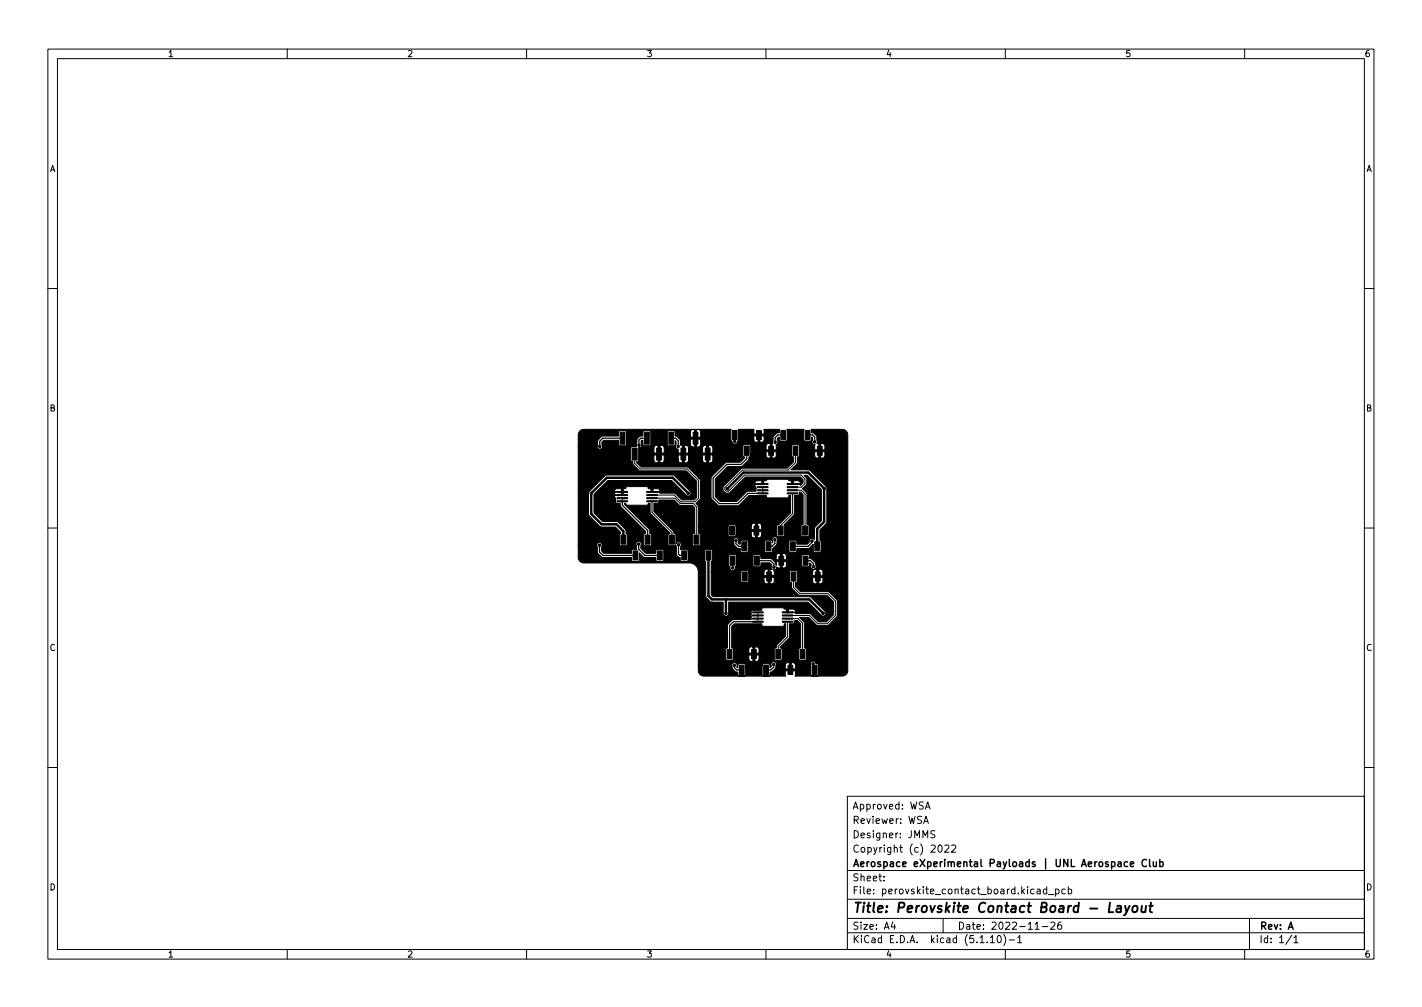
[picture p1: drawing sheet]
<svg xmlns="http://www.w3.org/2000/svg" width="297mm" height="210mm" viewBox="0 0 297 210" stroke-linecap="round" stroke-linejoin="round" font-family="sans-serif">
<defs><g id="words">
<text font-size="2.8" x="178" y="190.6">Title: Perovskite Contact Board - Layout</text>
<g font-size="2.1">
<text x="178" y="172">Reviewer: WSA</text>
<text x="178" y="169">Approved: WSA</text>
<text x="178" y="178">Copyright (c) 2022</text>
<text x="178" y="175">Designer: JMMS</text>
<text x="178" y="184">Sheet:</text>
<text x="178" y="181">Aerospace eXperimental Payloads | UNL Aerospace Club</text>
<text x="178" y="186.7">File: perovskite_contact_board.kicad_pcb</text>
<text x="178" y="196.9">KiCad E.D.A. kicad (5.1.10)-1</text>
<text x="178" y="194.1">Size: A4</text>
<text x="200" y="194.1">Date: 2022-11-26</text>
<text x="263" y="194.1">Rev: A</text>
<text x="263" y="196.9">Id: 1/1</text>
</g>
<g font-size="1.8">
<text x="35" y="11.9">1</text>
<text x="85" y="11.9">2</text>
<text x="135" y="11.9">3</text>
<text x="185" y="11.9">4</text>
<text x="235" y="11.9">5</text>
<text x="285" y="11.9">6</text>
<text x="10.3" y="35.9">A</text>
<text x="285.3" y="35.9">A</text>
<text x="10.3" y="85.9">B</text>
<text x="285.3" y="85.9">B</text>
<text x="10.3" y="135.9">C</text>
<text x="285.3" y="135.9">C</text>
<text x="10.3" y="185.9">D</text>
<text x="285.3" y="185.9">D</text>
<text x="35" y="199.9">1</text>
<text x="85" y="199.9">2</text>
<text x="135" y="199.9">3</text>
<text x="185" y="199.9">4</text>
<text x="235" y="199.9">5</text>
<text x="285" y="199.9">6</text>
</g>
</g></defs>
<g fill="none" stroke="#000" stroke-width=".21">
<path d="M10 10.2h277v190.1h-277zM12 12.2h273v186.1h-273zM60 10.2v2M110 10.2v2M160 10.2v2M210 10.2v2M260 10.2v2M10 60.2h2M285 60.2h2M132.6 94.8v2l1.1 1.1h9.8l2.4 2.4v3.7l-.7 .8h-3l-1.4-1.4h-4.6M166.2 94.1v2.5l-1.6 1.5h-9.5l-3.7 3.7v.5l.3 .3h.5l3.3-3.4h11.8l.8 .8v1l-.7 .7h-1.9M10 110.2h2"/>
<path d="M130 104v.7M136.2 104h4.8l1.1 1.1h2.7l.7 .7v6.9M136.2 104.7v2.3l4.2 4.2v1.5M159.3 101.7v1.3M165.5 102.4h1.9l.8 .7v7.7M165.5 103v4.3l-2.4 2.4v1.1M285 110.2h2M158.3 127.9v1.9M164.5 129.2h2.2l.9 .9v6.5M164.5 129.8v3.2l-1.9 1.9v1.7M165.7 120.4v2.2l1.3 1.3h5.9l1.6 1.6v3l-1.7 1.7h-2l-1.7-1.7h-4.6M10 160.2h2"/>
<path d="M177 166.3h108v32h-108zM192.9 171.9l.5-1.5 .5 1.5M193.1 171.5h.7M193.3 168.9l.5-1.5 .5 1.5M193.4 168.5h.7M195.3 173.5l-.6-.1-.2 .2v.4l.6 .3 .2 .3-.3 .3h-.6M196.1 176.6l.2-.2a.8 .8 0 0 1 .5 .8 .8 .8 0 0 1-.5 .7l-.2-.1-.2-.4zM197.4 176.6l.5-.2 .3 .5-.9 1h.9M198.8 176.6l.6-.2 .2 .5-.9 1h.9M285 160.2h2M60 198.3v2M110 198.3v2"/>
<path d="M160 198.3v2M177 194.8h108M177 191.8h108M177 187.8h108M177 181.8h108M184.6 183.8v.1M184.6 183v.1M186.5 192.5l-.4 1h1M186.9 193v1M197 191.8v3M206.9 195.8l.4-.5v1.5M206.9 196.8h.8"/>
<path d="M208.5 195.4l.1-.1a.8 .8 0 0 1 .6 .8 .8 .8 0 0 1-.6 .7 1 1 0 0 1-.1-1.4zM209.6 195.1a1.72 1.72 0 0 1 0 2.3M210 198.3v2M210.8 196.3h1.1M212.6 195.8l.4-.5v1.5M212.6 196.8h.8M216.2 194h.9M216.6 185.7h.6l.1 .9M217.3 186l-.5 .1-.2 .2 .2 .3h.5M217.7 193.5h1.2M218.6 185.7l-.4-.1-.3 .3 .2 .7h.5M218.6 185.1v1.5"/>
<path d="M219 186.8h1.1M219.5 192.7l.6-.2 .3 .5-1 1h1M220.5 185.7l.4-.1 .3 .3-.1 .7h-.6M220.5 185.6v1.5M221.6 192.5l-.4 .1a1.01 1.01 0 0 0 0 1.4l.5-.1 .1-.5-.3-.3h-.3l-.3 .3M222.5 185.7l-.4-.1-.3 .3 .1 .7h.6M223.1 185.7l.5-.1 .3 .3-.2 .7h-.6M223.1 185.1v1.5M260 198.3v2M261 191.8v6.5M269.9 195.3l-1.3 1.9M270.3 195.8l.4-.5v1.5"/>
<path d="M270.3 196.8h.8"/>
</g>
<path d="M231.9 188.5l-.3 2h1M233.4 189.2h.7v1.3M234.2 189.6l-.7 .1a.4 .4 0 0 0-.3 .3 .4 .4 0 0 0 .2 .5l.7-.1M235 189.1l.3 1.4M236 189.1l-.9 1.8-.3 .2M236.7 189.3l.1-.1a.5 .5 0 0 1 .8 .3v.6l-.3 .3a.5 .5 0 0 1-.8-.3zM238.5 189.1v1.3l.4 .1 .4-.2M239.4 189.1l-.2 1.4M240.1 189.1h.7M240.4 188.5l-.2 1.7 .1 .2 .4 .1" fill="none" stroke="#000" stroke-width=".4"/>
<path d="M239.5 179.6a.71 .71 0 0 0-1 .5 .71 .71 0 0 0 .7 .8l.3-.1M240.1 179.4v1.3l.2 .2M240.9 179.9l.1 1h.3l.3-.1M241.6 179.9v1M242.3 179.4v1.5M235.6 180l-.5-.1-.3 .3 .2 .7h.6M236.1 180.4l.7-.1v-.3l-.5-.1-.2 .2 .1 .8h.6M242.3 180l.4-.1 .3 .3-.2 .7h-.5" fill="none" stroke="#000" stroke-width=".3"/>
<g fill="#000" stroke="#000" stroke-width=".21">
<path d="M129.5 90.2h1v2.5h-1zM132.1 93.5h1v2.6h-1zM134.6 90.2h1v2.5h-1zM137.2 93.5h1v2.6h-1zM139.7 90.2h1v2.5h-1zM142.2 93.5h1v2.6h-1zM144.8 90.2h1v2.5h-1zM147.3 93.5h1v2.6h-1zM121.1 90l.8-.4h30.8l-.1 2.2 .2 .3a.65 .65 0 0 0 .7 .6 .65 .65 0 0 0 .6-.7l.2-.2h3.2a.54 .54 0 0 0 .3 .5 .54 .54 0 0 0 .5-.1v-1.2h.4v1.2l.2 .1a.6 .6 0 0 0 .7-.5v-.6l-.1-.2h-1.9l-.1 .2v.6h-3.2l-.1-2.2h3.3v.9l.1 .1h1.9l.1-.1v-.9h3.3l-.1 .8h-.6l-.7 .8-.1 1.4-.1 .1v1.2h.7l.2-.1-.1-.9 .1-.1a.57 .57 0 0 0 .2-.8v-.4l.4-.3v.5l.2 .3 1.3-.1v-2.4h3.7l-.1 2.3 .3 .2h1.1l.2-.2 .1-.6 .1 .1v.6a.57 .57 0 0 0 0 .6 .57 .57 0 0 0 .6 .2l-.1 1 .1 .1h.7v-1.2h.4v1.2h.8l.1-.1v-.7a.53 .53 0 0 0-.9-.4l-.8-.1 .2-.4-.2-1.1-.6-.7h-.5l-.1-.8h6.5a1.16 1.16 0 0 1 1.2 1.2v49.2l-.2 .6-.5 .5-.5 .1h-9.8l.1-1-.2-.1h-1.8l-.2 .1 .1 1h-17.1a1.16 1.16 0 0 1-1.1-1.2v-1.1h6.9l.3 .9 .5 .4 .5 .1 .1 .7 1.2 .1 .4-.2v-2h3.4l.1 2.1 .2 .1h1l.3-.2v-.6l.5-.1 .7-.6 .2-.7h1.8v.6l.2 .2h.7v-1.2h.4v1.2h.7l.2-.2-.2-.9h3.3l.1 2.4 .2 .1h1.1l.3-.3v-1.9l-.2-.3a.47 .47 0 0 1-.6-.4 .57 .57 0 0 0-.9 .4h-3.3l-.3-.2-.8 .1-.1-.2a.6 .6 0 0 0-.8 .6h-1.8a.58 .58 0 0 0-.7-.7 .58 .58 0 0 0-.3 .9l-.4 .3v-.6l-.3-.2h-1l-.3 .3h-3.4l-.3-.3h-1.1l-.3 .2v.6l-.2-.2a.57 .57 0 0 0-.3-.8 .57 .57 0 0 0-.8 .5h-6.9v-3.3h5.7v2l.2 .2h1.2l.2-.3h3.2a.54 .54 0 0 0 .3 .5 .54 .54 0 0 0 .6-.1v-1.1h.4v1.1l.1 .2a.6 .6 0 0 0 .8-.6v-.6l-.2-.1h-1.8l-.2 .1v.6h-3.2v-1.9h3.2v.6l.2 .2h.7v-1.2h.4v1.2h.7l.2-.2-.1-.7a.53 .53 0 0 0-.8-.3l-.6-.2a.6 .6 0 0 0-.7 .6h-3.2l-.1-.2-.3-.1v-4.5l.6-.5 5.7-.1v.4l.3 .2h4.1l.3-.2v-.4h.3v2.6l-1.8 1.9-.1 .6-.5 .3 .1 2.1 .2 .1h1.1l.3-.2v-2l-.2-.2-.2-.1v-.2l1.9-2v-2.9h.8l.2-.2v-.4h.6l.7 .7v5l-.4 .3v2l.3 .2 1.3-.1 .1-2.1-.5-.3v-5.3l-1-1.1h1.9l1.8 1.7h2.1l.3-.1 1.8-2v-3.2l-1.8-1.7-5.9-.1-1.1-1v-.9h.3l.2-.3h3.1l.1 .1a.53 .53 0 0 0 .8 .3v-1.1h.4v1.1l.2 .2a.6 .6 0 0 0 .7-.6v-.6l-.2-.1h-1.8l-.2 .1v.6h-3.1v-1.9h3.1v.6l.2 .2h.7v-1.2h.4v1.2h.7l.2-.2v-.7a.53 .53 0 0 0-.9-.3l-.5-.2a.6 .6 0 0 0-.8 .6h-3.1l-.3-.3-1.2 .1-.2 .2v1.9l.2 .3h.2l.1 1.2 1.5 1.5h5.8l1.4 1.3v2.8l-1.5 1.4h-1.6l-1.8-1.7h-3l-.2-.2h-2.2l.5-.1v-.5h.4v.5h1.3a.42 .42 0 0 0 0-.5 .42 .42 0 0 0-.4-.1l-1.3 .1-.8-.4h-4l-.3 .1-.1 .4-2 .1-.2 .3v1.6h-3.8l-1.1 1v4.9l-.3 .1-.1 .2h-5.7v-16.2l-.2-.8-.6-.7-1.1-.4h-22l-.7-.2-.5-.7v-2.8h3.9l.1 1.6 1.1 1h6l.2 .8h1.2l.3-.2v-1.5l.9 .9h2.5v.6l.2 .2h1.1l.3-.1v-2.1l-.1-.2-1.3-.1-.2 .3v.5h-2.1l-1-1v-.5a.57 .57 0 0 0-.1-.8 .57 .57 0 0 0-.8 0 .57 .57 0 0 0 0 .8v.7l-.9 .1-.2 .7h-5.8l-.4-.4v-1a.57 .57 0 0 0-.3-.8 .57 .57 0 0 0-.7 .5h-3.9v-10.8h2.1l.1 4.5 2.3 2.4 .4 .1h2.8l1.1 1.1v.3l-.2 .3v1.9l.2 .3h1.2l.2-.2v-2l-.2-.3-.1-.8-1.7-1.7h-3.1l-1.8-1.8v-3.5h4.2l.3 .4 .1 1 .9 .1 .1 .7 5.1 5.2v.4l-.2 .1-.1 .2v2l.2 .2h1.2l.2-.2v-2l-.4-.3v-.8l-5.3-5.3v-.2h.3l.1 .3 .3 .1h4l.2-.1 .1-.3h.4v2l4.2 4.2-.4 .4v2l.3 .2h1l.3-.1 .1 .3v1.7l.5 .5 .3 .1 .1 .7 1.2 .1 .3-.1v-2.1h3.5v2l.2 .2 .1 7.4 1.1 1.1h2.5v2.4l.2 .5h.5l.4-.4v-2.5h16.6l2.8 2.9a.58 .58 0 0 0 .8-.2 .58 .58 0 0 0-.1-.8l-3.2-3h-20.1l-.4-.4v-4.8h6.2v2l.2 .2h1.1l.3-.3h3.2a.54 .54 0 0 0 .3 .5 .54 .54 0 0 0 .6-.1v-1.1h.4v1.1l.1 .2a.6 .6 0 0 0 .7-.6v-.6l-.1-.1h-1.9l-.1 .1v.6h-3.2v-1.9h3.2v.6l.1 .2h.8v-1.2a.54 .54 0 0 0-.6-.1 .54 .54 0 0 0-.3 .5h-3.2l-.3-.3h-1.1l-.2 .3h-6.2v-2.2l.2-.2v-.9h3.4v2l.3 .2a.57 .57 0 0 0 .5 .8 .57 .57 0 0 0 .6-.8l.3-.2v-2h3.4v2l.3 .2h1.2l.1-.8h1.9l.4 .6a.57 .57 0 0 0 .1 .8l-.4 .1v1.2h.7l.1-.2-.1-1a.57 .57 0 0 0 .6-.6l.7 .2 .1-.2v-1.1h.4v1.1a.54 .54 0 0 0 .6 .1 .54 .54 0 0 0 .3-.5v-.6l-.2-.1h-1.8l-.2 .1v.7l-.1-.6-.8-.8-2.3-.1v-.5h3.2v.6l.2 .2h.7v-1.2h.4v1.2h.7l.2-.2v-.6h3.2l.1 2.1 1.3 .1 .2-.2v-.6l.4 .4a.58 .58 0 0 0 0 .8 .58 .58 0 0 0 .8 0 .58 .58 0 0 0 .1-.8l-.2-.5-.7-.7-.4-.1v-.6l-.3-.2h-1.1l-.2 .3h-3.2a.54 .54 0 0 0-.3-.5 .54 .54 0 0 0-.6 .1l-.5-.2a.6 .6 0 0 0-.8 .6h-3.2l-.3-.3h-1l-.3 .3h-3.4l-.4-.3h-1l-.3 .3h-3.4v-1.1l-.2-.3h-1.2l-.2 .3h-3.5l-.2-.3-1.3 .1v-.8a.57 .57 0 0 0-.2-.8 .57 .57 0 0 0-.8 .3l-.1-2-.3-.1-.2-.5-4-4.1v-1.7l.9-.1 .1-.6h3.2l1.1 1.1h2.8l.4 .4v5.5l-.3 .1-.2 .2v1.9l.2 .3h1.3l.2-.2v-.9h6.9l.2 1 .6 .6 .6 .1 .1 .7 1.3 .1 .3-.2v-2h3.4l.1 2.1 .2 .1h1l.3-.2 .1-.6 .8-.8 .2-.8a.57 .57 0 0 0-.6-.8 .57 .57 0 0 0-.4 .9v.3l-.1-.4-.3-.1h-1l-.3 .3h-3.4l-.3-.3h-1l-.3 .2-.1 .6h-.1l-.3-.4a.57 .57 0 0 0-.2-.9 .57 .57 0 0 0-.8 .5h-6.9l-.1-1.2-.4-.2v-1.6h6.3v2l.3 .2h1.1l.2-.3h3.2a.54 .54 0 0 0 .3 .5 .54 .54 0 0 0 .6-.1v-1.1h.4v1.1l.1 .2a.6 .6 0 0 0 .8-.6v-.6l-.2-.1h-1.8l-.2 .1v.6h-3.2v-1.9h3.2v.6l.2 .2h.7v-1.2h.4v1.2h.7l.2-.2v-.7a.53 .53 0 0 0-.9-.3l-.5-.2a.6 .6 0 0 0-.8 .6h-3.2l-.3-.3h-1l-.3 .3h-6.3v-4.1l-.4-.6 .9-1v-3.8l-.3-.5h2.5v4.2l1.7 1.6h4.1l2.1-2.1 3.7-.1v.4l.3 .2h4l.3-.2 .1-.4h.3v3.7l-2.4 2.4-.4 .2v2.1l.2 .2h1.1l.3-.2v-2l-.1-.2 2.1-2.3v-3.9h.9l.1-.2v-.4h.3l.6 .5v6.2l-.5 .3v2l.3 .2h1.1l.3-.2v-2l-.2-.2-.2-.1-.1-6.4-.9-1.1 .9-1v-1.1l-.6-.7h.7l3 3v6.5l-1.4 1.5-.1 2.5a.57 .57 0 0 0-.7-.3 .57 .57 0 0 0-.3 .8l-.5 .4h-2.2l-.1-.7-1.3-.1-.2 .3v2l.3 .2h1.1l.2-.2v-.6h2.5l1-.9 .1 1.6 1.2 .1 .3-.1v-2.1l-.2-.3v-2.2l1.3-1.2 .1-.4v-7.2l-3.6-3.7h-3.9l1.3-1.3 .1-1.4 .2-.1 .2-.2h3.2v.1a.53 .53 0 0 0 .8 .3v-1.2h.4v1.2l.2 .1a.6 .6 0 0 0 .7-.5v-.6l-.1-.2h-1.9l-.1 .2v.6h-3.2l-.1-2.1-.2-.1h-1.2l-.2 .3v1.9l.2 .2 .3 .1v1l-1.3 1.3-9.6 .1-3.8 3.7-.1 .8 .6 .6h.7l2.1-2 4.7 .1v-.5l-.1-.1h-1l-.3 .5h-3.3l1.3-1.3h11.5l.6 .6v.6l-.6 .5-.1-.2h-2.3l.5-.1v-.5h.4v.5h1.4l.1-.3-.5-.3-1.4 .1-.5-.1-.4-.3h-4l-.3 .3-.6 .1v.5l.6 .1h-2.3l-.1 .2 .3 .7-.1 .6h-1.9l-2.1 2.1h-3.5l-1-1v-3.7l2.6-2.6h3l1.4-1.4v-.6l.3-.1 .1-.2h3.2v.1a.53 .53 0 0 0 .9 .3v-1.2h.4v1.2l.1 .1a.6 .6 0 0 0 .8-.5v-.6l-.2-.2h-1.8l-.2 .2v.6h-3.2v-1.9h3.2v.6l.2 .1h.7v-1.2a.54 .54 0 0 0-.6 0 .54 .54 0 0 0-.3 .5h-3.2l-.2-.3h-1.3l-.1 .3v1.9l.1 .2 .3 .1v.2l-1 .9-3 .1-2.9 2.9-.2 .3h-2.5l-2.4-2.3h-9.7l-.9-.9v-.2l.3-.1 .1-.2h3.2v.1a.53 .53 0 0 0 .9 .3v-1.5h.4v1.5l.1 .1a.6 .6 0 0 0 .7-.5h3v.1a.53 .53 0 0 0 .9 .3v-1.5h.3v1.5l.2 .1a.6 .6 0 0 0 .7-.5h3v.1a.53 .53 0 0 0 .8 .3v-1.5h.4v1.5l.2 .1a.6 .6 0 0 0 .7-.5v-1l-.1-.1h-1.9l-.1 .1v1h-3v-1l-.1-.1h-1.9l-.1 .1v1h-3v-1l-.1-.1h-1.9l-.1 .1v1h-3.2v-2.6h3.2v1l.1 .1h.8v-1.5h.4v1.5h.7l.1-.1v-1.1a.53 .53 0 0 0-.8-.3l-.6-.1a.6 .6 0 0 0-.7 .5h-3.2h.1a.57 .57 0 0 0 .4-.9v-.5l.4-.2v.9l.2 .2h1.4v-2.8h3.5v2.7l.3 .2 1.2-.1 .1-.2v-.8l.2 .2v.6a.57 .57 0 0 0 0 .7 .57 .57 0 0 0 .5 .3v.7l.1 .1h.8v-1.5h.3v1.5h.8l.1-.1v-1h3v1l.1 .1h.7v-1.5h.4v1.5h.8l.1-.1v-1.1a.53 .53 0 0 0-.9-.3l-.5-.1a.6 .6 0 0 0-.7 .5h-3v-.1a.53 .53 0 0 0-.9-.3l-.7-.1-.1-.3h2.1a.54 .54 0 0 0 .3 .6 .54 .54 0 0 0 .6-.1v-1.5h.4v1.5l.1 .1a.6 .6 0 0 0 .8-.6v-.9l-.2-.1h-1.8l-.2 .1v.9h-2.1l-.1-.9-.6-.7-.4-.1v-.8h3.2v1l.2 .1h.7v-1.5h.4v1.5h.7l.2-.1v-1a.54 .54 0 0 0-.3-.5 .54 .54 0 0 0-.6 .1l-.5-.1a.6 .6 0 0 0-.8 .5h-3.2l-.3-.3h-1.1l-.2 .3h-3.5l-.2-.3h-1.1l-.3 .3v.8l-.6 .1-.6 .6-.1 1.5h-1l-.2 .2v2.8l.4 .2 .1 .6 1.3 1.3h9.7l2.2 2.2v3.3l-.5 .6h-2.6l-1.5-1.4h-3.1l-.1-.2h-2.3l.6-.1v-.5h.4v.5h1.3a.42 .42 0 0 0 0-.5 .42 .42 0 0 0-.4-.2l-1.3 .2-.1-.2h-.5v-.3l-.3-.1h-4.1l-.2 .1-.1 .3-.5 .2v.5h.5l-.5 .1v.5l.5 .1-6.6 .2v-.4l.3-.3 3.9 .1a.42 .42 0 0 0 .6 .4l.9-.1v-.5l-5.4 .1 .4-.4 5 .2v-.5l-.1-.2-1 .1-.4 .4h-3.5l2.2-2.2h13.3l3.1 3.2h.6l.3-.5-.1-.4-3.3-3.3-.4-.1h-13.9l-3.5 3.4-.2 .4h-2.1v-9.8h3.9a.57 .57 0 0 0 .8 .6 .57 .57 0 0 0 .2-1v-.5l.4-.4h3.1v.9l.2 .2h1.3l.2-.3-.1-2.6-.3-.2-1.1 .1-.2 .2v.8l-3.4 .1-.9 .9-.2 1.2h-3.9v-2.6zM153 89.9h1v1.9h-1zM155.5 93.2h1v1.9h-1zM158 89.9h1v1.9h-1z"/>
<path d="M160.6 93.2h1v1.9h-1zM163.1 89.9h1v1.9h-1zM165.7 93.2h1v1.9h-1zM168.2 89.9h1v1.9h-1zM170.7 93.2h1v1.9h-1zM129.7 111.7h1v1.9h-1zM128.9 104.6h2.2v.2h-2.2zM128.9 103.9h2.2v.2h-2.2zM128.9 103.3h2.2v.2h-2.2zM128.9 102.6h2.2v.2h-2.2zM132.2 115h1v1.9h-1zM134.8 111.7h1v1.9h-1z"/>
<path d="M135.1 104.6h2.2v.2h-2.2zM135.1 103.9h2.2v.2h-2.2zM135.1 103.3h2.2v.2h-2.2zM135.1 102.6h2.2v.2h-2.2zM137.3 115h1v1.9h-1zM139.9 111.7h1v1.9h-1zM142.4 115h1v1.9h-1zM144.9 111.7h1v1.9h-1zM147.5 115h1v1.9h-1zM152.4 109.8h1v1.9h-1zM152.5 116.1h1v1.9h-1zM155 113.1h1v1.9h-1z"/>
<path d="M157.5 109.8h1v1.9h-1zM157.6 116.1h1v1.9h-1zM158.2 102.9h2.2v.2h-2.2zM158.2 102.3h2.2v.2h-2.2zM158.2 101.6h2.2v.2h-2.2zM158.2 101h2.2v.2h-2.2zM160 113.1h1v1.9h-1zM162.6 109.8h1v1.9h-1zM162.7 116.1h1v1.9h-1zM165.1 113.1h1v1.9h-1zM164.4 102.9h2.2v.2h-2.2zM164.4 102.3h2.2v.2h-2.2z"/>
<path d="M164.4 101.6h2.2v.2h-2.2zM164.4 101h2.2v.2h-2.2zM167.7 109.8h1v1.9h-1zM167.8 116.1h1v1.9h-1zM170.2 113.1h1v1.9h-1zM151.9 135.6h1v1.9h-1zM155.1 119.4h1v1.9h-1zM157 135.6h1v1.9h-1zM157.2 127.8h2.2v.2h-2.2zM157.2 128.4h2.2v.2h-2.2zM157.2 129.1h2.2v.2h-2.2zM157.2 129.7h2.2v.2h-2.2z"/>
<path d="M160.2 119.4h1v1.9h-1zM162.1 135.6h1v1.9h-1zM163.4 127.8h2.2v.2h-2.2zM163.4 128.4h2.2v.2h-2.2zM163.4 129.1h2.2v.2h-2.2zM163.4 129.7h2.2v.2h-2.2zM165.2 119.4h1v1.9h-1zM167.1 135.6h1v1.9h-1zM170.3 119.4h1v1.9h-1zM154.4 138.9h1v1.9h-1zM159.5 138.9h1v1.9h-1zM164.6 138.9h1v1.9h-1z"/>
<path d="M169.7 138.9h1v1.9h-1z"/>
<circle cx="125.3" cy="93.2" r=".25"/>
<circle cx="133.5" cy="93" r=".25"/>
<circle cx="141.7" cy="93.2" r=".25"/>
<circle cx="153.5" cy="92.1" r=".25"/>
<circle cx="161.9" cy="92.3" r=".25"/>
<circle cx="170.2" cy="92.3" r=".25"/>
<circle cx="123.5" cy="103" r=".25"/>
<circle cx="125.2" cy="113.8" r=".25"/>
<circle cx="133.4" cy="113.6" r=".25"/>
<circle cx="141.7" cy="113.7" r=".25"/>
<circle cx="143.8" cy="103" r=".25"/>
<circle cx="152" cy="102" r=".25"/>
<circle cx="153" cy="118.5" r=".25"/>
<circle cx="153.7" cy="112.8" r=".25"/>
<circle cx="161.7" cy="118.4" r=".25"/>
<circle cx="161.9" cy="112.6" r=".25"/>
<circle cx="169.6" cy="113" r=".25"/>
<circle cx="169.9" cy="118.3" r=".25"/>
<circle cx="172.1" cy="102" r=".25"/>
<circle cx="151.6" cy="128.1" r=".25"/>
<circle cx="153.4" cy="138.9" r=".25"/>
<circle cx="161.6" cy="138.7" r=".25"/>
<circle cx="169.9" cy="138.6" r=".25"/>
<circle cx="172" cy="128.1" r=".25"/>
</g>
<path d="M143.8 103l-3.3-3.2h-13.8l-3.2 3.2v4.3l2.2 2.2h3.1l1.4 1.4v1.8M148 116v8.4l.7 .8h20.3l3 2.9M152 102l3.3-3.3h13.5l3.3 3.3v7l-1.4 1.4v3.7M151.6 125.2v2.9" fill="none" stroke="#000" stroke-width=".51"/>
<g fill="none" stroke="#000" stroke-width=".25">
<path d="M130 91.5h-4.1l-.6 .6v1.1M135.1 91.5h-1.2l-.4 .4v1.1M140.2 91.5h1l.5 .5v1.2M153.5 90.8v1.3M156 94.1v1.7l-1.2 1.2h-3l-2.8 2.8v4.1l1.2 1.3h3.9l2.2-2.2h3M163.6 90.8h-1.1l-.6 .6v.9M168.7 90.8h1.1l.4 .4v1.1M125.2 113.8v1.4l.7 .8h6.9M130 104.7v.8l5.3 5.3v1.9M133.4 113.6v1.1l1.3 1.3h3.1M141.7 113.7v2l.3 .3h.9M153 117.1v1.4"/>
<path d="M153.7 112.8v.7l.6 .6h1.2M158.1 117.1h2.9l.7 .7v.6M161.9 112.6v.9l-.6 .6h-.8M168.3 117.1h1l.6 .6v.6M169.6 113v.3l-.8 .8h-3.2M153.4 138.9v.5l.4 .5h1.1M158.3 129.8h-5.1l-.8 .8v6M161.6 138.7v.6l-.6 .6h-1M169.9 138.6v1l.3 .3M172 128.1h.1"/>
</g>
<use href="#words"/>
</svg>
